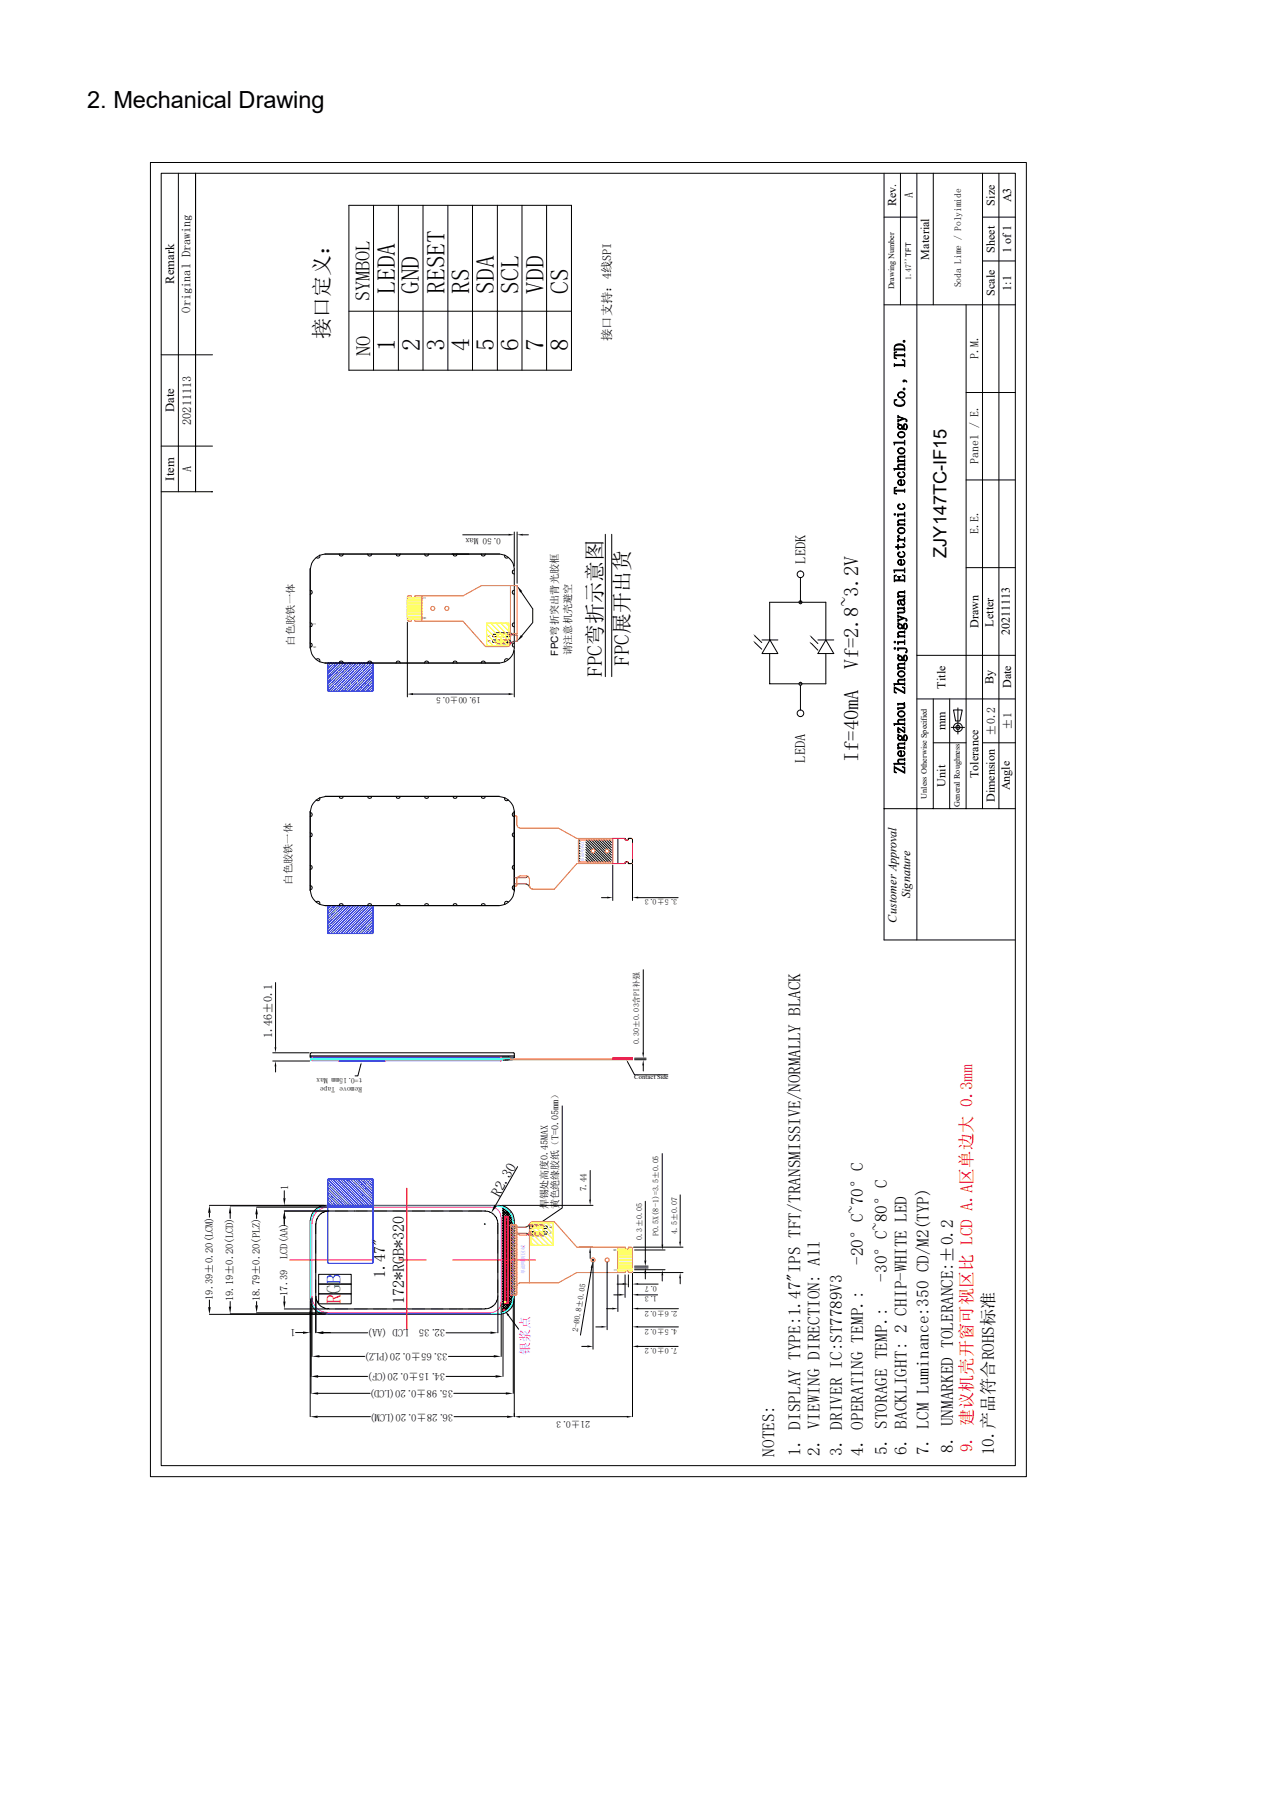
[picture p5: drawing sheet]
<svg xmlns="http://www.w3.org/2000/svg" width="210mm" height="297mm" viewBox="0 0 210 297" stroke-linecap="round" stroke-linejoin="round" font-family="sans-serif">
<defs><g id="words">
<g font-size="4.2">
<text x="65.3" y="48.5" transform="rotate(-90 65.3 48.5)">LEDA</text>
<text x="69.2" y="48.5" transform="rotate(-90 69.2 48.5)">GND</text>
<text x="73.4" y="48.5" transform="rotate(-90 73.4 48.5)">RESET</text>
<text x="77.5" y="48.5" transform="rotate(-90 77.5 48.5)">RS</text>
<text x="81.6" y="48.5" transform="rotate(-90 81.6 48.5)">SDA</text>
<text x="85.7" y="48.5" transform="rotate(-90 85.7 48.5)">SCL</text>
<text x="89.8" y="48.5" transform="rotate(-90 89.8 48.5)">VDD</text>
<text x="93.8" y="48.5" transform="rotate(-90 93.8 48.5)">CS</text>
<text x="65.3" y="58" transform="rotate(-90 65.3 58)">1</text>
<text x="69.4" y="58" transform="rotate(-90 69.4 58)">2</text>
<text x="73.4" y="58" transform="rotate(-90 73.4 58)">3</text>
<text x="77.5" y="58" transform="rotate(-90 77.5 58)">4</text>
<text x="81.6" y="58" transform="rotate(-90 81.6 58)">5</text>
<text x="85.7" y="58" transform="rotate(-90 85.7 58)">6</text>
<text x="89.8" y="58" transform="rotate(-90 89.8 58)">7</text>
<text x="93.8" y="58" transform="rotate(-90 93.8 58)">8</text>
</g>
<text font-size="3.9" x="14.4" y="17.9">2. Mechanical Drawing</text>
<g font-size="3.5">
<text x="54.3" y="56" transform="rotate(-90 54.3 56)">接口定义：</text>
<text x="99.4" y="111.7" transform="rotate(-90 99.4 111.7)">FPC弯折示意图</text>
<text x="103.9" y="109.9" transform="rotate(-90 103.9 109.9)">FPC展开出货</text>
</g>
<g font-size="3.4">
<text x="141.8" y="110.4" transform="rotate(-90 141.8 110.4)">Vf=2.8~3.2V</text>
<text x="141.8" y="125.7" transform="rotate(-90 141.8 125.7)">If=40mA</text>
</g>
<g font-size="3.3">
<text x="61" y="49.8" transform="rotate(-90 61 49.8)">SYMBOL</text>
<text x="61.2" y="58.8" transform="rotate(-90 61.2 58.8)">NO</text>
</g>
<text font-size="3.3" fill="#f00" x="56.2" y="215.3" transform="rotate(-90 56.2 215.3)">RG</text>
<text font-size="3.3" fill="#00f" x="56.2" y="212" transform="rotate(-90 56.2 212)">B</text>
<text font-size="3" x="156.2" y="92.1" transform="rotate(-90 156.2 92.1)">ZJY147TC-IF15</text>
<g font-size="2.8">
<text x="142.5" y="208.8" transform="rotate(-90 142.5 208.8)">-20°C~70°C</text>
<text x="146.5" y="211.6" transform="rotate(-90 146.5 211.6)">-30°C~80°C</text>
<text x="157.4" y="239.8" transform="rotate(-90 157.4 239.8)">8. UNMARKED TOLERANCE:±0.2</text>
<text x="127.9" y="240.5" transform="rotate(-90 127.9 240.5)">NOTES:</text>
<text x="132.2" y="240.4" transform="rotate(-90 132.2 240.4)">1. DISPLAY TYPE:1.47&quot;IPS TFT/TRANSMISSIVE/NORMALLY BLACK</text>
<text x="135.4" y="240.3" transform="rotate(-90 135.4 240.3)">2. VIEWING DIRECTION: All</text>
<text x="139.1" y="240.4" transform="rotate(-90 139.1 240.4)">3. DRIVER IC:ST7789V3</text>
<text x="142.5" y="240.4" transform="rotate(-90 142.5 240.4)">4. OPERATING TEMP.:</text>
<text x="146.5" y="240.2" transform="rotate(-90 146.5 240.2)">5. STORAGE TEMP.:</text>
<text x="149.7" y="240.2" transform="rotate(-90 149.7 240.2)">6. BACKLIGHT: 2 CHIP-WHITE LED</text>
<text x="153.3" y="240.2" transform="rotate(-90 153.3 240.2)">7. LCM Luminance:350 CD/M2(TYP)</text>
<text x="164.1" y="240.3" transform="rotate(-90 164.1 240.3)">10.产品符合ROHS标准</text>
</g>
<text font-size="2.8" fill="#f00" x="160.6" y="239.8" transform="rotate(-90 160.6 239.8)">9. 建议机壳开窗可视区比 LCD A.A区单边大 0.3mm</text>
<g font-size="2.7">
<text x="63.6" y="211" transform="rotate(-90 63.6 211)">1.47&quot;</text>
<text x="66.7" y="215.3" transform="rotate(-90 66.7 215.3)">172*RGB*320</text>
</g>
<text font-size="2.6" x="149.4" y="127.8" transform="rotate(-90 149.4 127.8)">Zhengzhou Zhongjingyuan Electronic Technology Co., LTD.</text>
<g font-size="2.4">
<text x="133" y="93" transform="rotate(-90 133 93)">LEDK</text>
<text x="133" y="125.9" transform="rotate(-90 133 125.9)">LEDA</text>
<text x="82.4" y="197.7" transform="rotate(-60 82.4 197.7)">R2.30</text>
</g>
<g font-size="2.1">
<text x="28.7" y="46.9" transform="rotate(-90 28.7 46.9)">Remark</text>
<text x="28.7" y="68.1" transform="rotate(-90 28.7 68.1)">Date</text>
<text x="28.7" y="79.4" transform="rotate(-90 28.7 79.4)">Item</text>
</g>
<text font-size="2.1" fill="#f0f" x="87.4" y="223.7" transform="rotate(-90 87.4 223.7)">银浆点</text>
<g font-size="2">
<text x="147.9" y="34.1" transform="rotate(-90 147.9 34.1)">Rev.</text>
<text x="164.2" y="34" transform="rotate(-90 164.2 34)">Size</text>
<text x="166.9" y="33.4" transform="rotate(-90 166.9 33.4)">A3</text>
<text x="164.2" y="41.8" transform="rotate(-90 164.2 41.8)">Sheet</text>
<text x="166.9" y="41.8" transform="rotate(-90 166.9 41.8)">1 of 1</text>
<text x="153.4" y="42.9" transform="rotate(-90 153.4 42.9)">Material</text>
<text x="166.9" y="48" transform="rotate(-90 166.9 48)">1:1</text>
<text x="31.4" y="51.6" transform="rotate(-90 31.4 51.6)">Original Drawing</text>
<text x="164.2" y="48.9" transform="rotate(-90 164.2 48.9)">Scale</text>
<text x="100.9" y="56.3" transform="rotate(-90 100.9 56.3)">接口支持：4线SPI</text>
<text x="31.6" y="70.1" transform="rotate(-90 31.6 70.1)">20211113</text>
<text x="31.6" y="77.9" transform="rotate(-90 31.6 77.9)">A</text>
<text x="161.5" y="103.7" transform="rotate(-90 161.5 103.7)">Drawn</text>
<text x="164" y="103.5" transform="rotate(-90 164 103.5)">Letter</text>
<text x="166.7" y="104.9" transform="rotate(-90 166.7 104.9)">20211113</text>
<text x="156.1" y="113.7" transform="rotate(-90 156.1 113.7)">Title</text>
<text x="164" y="113" transform="rotate(-90 164 113)">By</text>
<text x="166.9" y="113.7" transform="rotate(-90 166.9 113.7)">Date</text>
<text x="156.1" y="120.6" transform="rotate(-90 156.1 120.6)">mm</text>
<text x="156.1" y="129.9" transform="rotate(-90 156.1 129.9)">Unit</text>
<text x="161.5" y="128.5" transform="rotate(-90 161.5 128.5)">Tolerance</text>
<text x="166.7" y="130.5" transform="rotate(-90 166.7 130.5)">Angle</text>
<text x="164.2" y="132.4" transform="rotate(-90 164.2 132.4)">Dimension</text>
<text x="150.3" y="148.2" transform="rotate(-90 150.3 148.2)">Signature</text>
<text x="148" y="152.3" transform="rotate(-90 148 152.3)">Customer Approval</text>
<text x="44.9" y="171.4" transform="rotate(-90 44.9 171.4)">1.46±0.1</text>
</g>
<g font-size="1.9">
<text x="150.7" y="32.7" transform="rotate(-90 150.7 32.7)">A</text>
<text x="161.5" y="59.2" transform="rotate(-90 161.5 59.2)">P.M.</text>
<text x="161.5" y="76.6" transform="rotate(-90 161.5 76.6)">Panel / E.</text>
<text x="161.5" y="88.1" transform="rotate(-90 161.5 88.1)">E.E.</text>
<text x="164.3" y="121.5" transform="rotate(-90 164.3 121.5)">±0.2</text>
<text x="167" y="120.5" transform="rotate(-90 167 120.5)">±1</text>
</g>
<g font-size="1.7">
<text x="48.6" y="106.6" transform="rotate(-90 48.6 106.6)">白色胶铁一体</text>
<text x="92.1" y="108.2" transform="rotate(-90 92.1 108.2)">FPC弯折突出背光胶框</text>
<text x="94.3" y="108.1" transform="rotate(-90 94.3 108.1)">请注意机壳避空</text>
<text x="48.2" y="146.1" transform="rotate(-90 48.2 146.1)">白色胶铁一体</text>
<text x="47.6" y="196.5" transform="rotate(-90 47.6 196.5)">1</text>
<text x="90.5" y="199.7" transform="rotate(-90 90.5 199.7)">焊锡处高度0.45MAX</text>
<text x="92.2" y="199.7" transform="rotate(-90 92.2 199.7)">黄色绝缘胶纸（T=0.05mm）</text>
<text x="47.5" y="207.9" transform="rotate(-90 47.5 207.9)">LCD(AA)</text>
<text x="35.1" y="214.6" transform="rotate(-90 35.1 214.6)">19.39±0.20(LCM)</text>
<text x="38.5" y="214.8" transform="rotate(-90 38.5 214.8)">19.19±0.20(LCD)</text>
<text x="42.9" y="214.8" transform="rotate(-90 42.9 214.8)">18.79±0.20(PLZ)</text>
<text x="47.5" y="213.9" transform="rotate(-90 47.5 213.9)">17.39</text>
<text x="48.8" y="219.4" transform="rotate(-180 48.8 219.4)">1</text>
<text x="67.4" y="219.5" transform="rotate(-180 67.4 219.5)">LCD (AA)</text>
<text x="73.5" y="219.5" transform="rotate(-180 73.5 219.5)">32.35</text>
<text x="73.5" y="226.7" transform="rotate(-180 73.5 226.7)">34.15±0.20(CF)</text>
<text x="73.9" y="223.4" transform="rotate(-180 73.9 223.4)">33.65±0.20(PLZ)</text>
<text x="74.8" y="229.5" transform="rotate(-180 74.8 229.5)">35.98±0.20(LCD)</text>
<text x="74.8" y="233.4" transform="rotate(-180 74.8 233.4)">36.28±0.20(LCM)</text>
</g>
<g font-size="1.6">
<text x="158.7" y="47.4" transform="rotate(-90 158.7 47.4)">Soda Lime / Polyimide</text>
<text x="97.4" y="234.5" transform="rotate(-180 97.4 234.5)">21±0.3</text>
</g>
<g font-size="1.5">
<text x="82.7" y="88.8" transform="rotate(-180 82.7 88.8)">0.50 Max</text>
<text x="79.4" y="115.1" transform="rotate(-180 79.4 115.1)">19.00±0.5</text>
<text x="96.8" y="196.7" transform="rotate(-90 96.8 196.7)">7.44</text>
</g>
<g font-size="1.4">
<text x="147.6" y="47.8" transform="rotate(-90 147.6 47.8)">Drawing Number</text>
<text x="153" y="131.9" transform="rotate(-90 153 131.9)">Unless Otherwise Specified</text>
<text x="158.4" y="133.3" transform="rotate(-90 158.4 133.3)">General Roughness</text>
</g>
<g font-size="1.3">
<text x="150.4" y="46.3" transform="rotate(-90 150.4 46.3)">1.47''TFT</text>
<text x="111.8" y="148.5" transform="rotate(-180 111.8 148.5)">3.5±0.3</text>
<text x="105.5" y="172.4" transform="rotate(-90 105.5 172.4)">0.30±0.03含PI补强</text>
<text x="59.8" y="179.4" transform="rotate(-180 59.8 179.4)">Remove Tape</text>
<text x="59.8" y="178" transform="rotate(-180 59.8 178)">t=0.15mm Max</text>
<text x="111.8" y="203.7" transform="rotate(-90 111.8 203.7)">4.5±0.07</text>
<text x="106" y="204.7" transform="rotate(-90 106 204.7)">0.3±0.05</text>
<text x="108.7" y="204.1" transform="rotate(-90 108.7 204.1)">P0.5X(8-1)=3.5±0.05</text>
<text x="108.4" y="212.2" transform="rotate(-180 108.4 212.2)">0.7</text>
<text x="108.4" y="214" transform="rotate(-180 108.4 214)">1.3</text>
<text x="95.4" y="220" transform="rotate(-80 95.4 220)">2-Ø0.8±0.05</text>
<text x="111.8" y="219.4" transform="rotate(-180 111.8 219.4)">4.5±0.2</text>
<text x="111.8" y="216.4" transform="rotate(-180 111.8 216.4)">2.6±0.2</text>
<text x="111.8" y="222.6" transform="rotate(-180 111.8 222.6)">7.0±0.2</text>
</g>
<text font-size="1.1" x="104.7" y="178.2">Contact Side</text>
<text font-size=".8" fill="#f0f" x="86.6" y="210.4" transform="rotate(-90 86.6 210.4)">单面弯折区域</text>
<g font-size=".7">
<text x="70.3" y="99" transform="rotate(-90 70.3 99)">1</text>
<text x="52.1" y="103.2" transform="rotate(-90 52.1 103.2)">1</text>
<text x="52.2" y="107" transform="rotate(-90 52.2 107)">6</text>
<text x="70.3" y="102.2" transform="rotate(-90 70.3 102.2)">8</text>
<text x="101.8" y="206.6" transform="rotate(-90 101.8 206.6)">8</text>
<text x="101.8" y="209.8" transform="rotate(-90 101.8 209.8)">1</text>
</g>
<text font-size=".7" fill="#f0f" x="96.5" y="142.3" transform="rotate(-90 96.5 142.3)">单面弯折区</text>
<g font-size=".6">
<text x="80.6" y="104.8" transform="rotate(90 80.6 104.8)">A</text>
<text x="80.6" y="105.7" transform="rotate(90 80.6 105.7)">K</text>
<text x="91.1" y="203.7" transform="rotate(-90 91.1 203.7)">A</text>
<text x="91.1" y="202.8" transform="rotate(-90 91.1 202.8)">K</text>
</g>
<text font-size=".3" fill="#f00" x="83.8" y="209.7" transform="rotate(-90 83.8 209.7)">STV7789V3/GC9307N</text>
</g></defs>
<g fill="none" stroke="#000" stroke-width=".17">
<path d="M24.8 26.8h144.6v217h-144.6zM26.6 28.6h141v213.4h-141zM29.4 28.6v52.6M32.3 28.6v52.6M146 28.6v126.6h21.6M146 35.8h5.4M148.7 28.6v21.7M151.4 28.6v126.6M154.1 28.6v21.7M162.2 35.8h5.4M162.2 28.6v104.9M164.9 28.6v104.9"/>
<path d="M26.6 58.6h8.5M146 50.3h21.6M159.5 50.3v83.2M162.2 43.1h5.4M26.6 73.6h8.5M159.5 64.8h8.1M159.5 79.2h8.1M26.6 81.2h8.5M159.5 93.7h8.1M124.7 106.1l1.1 1.1M124.7 105l1.1 1.1M125.8 105.7h2.6"/>
<path d="M127.1 105.7v-6.3h9.2v6.3M127.1 107.9v5h9.2v-5M127.1 105.7l1.3 2.2h-2.6zM132.2 113.1v4.1M134 105.2l1 1M134 106.2l1 1.1M135 105.7h2.7M136.3 105.7l1.4 2.2h-2.7zM151.4 108.2h16.2M151.4 115.4h16.2M154.1 115.4v18.1M156.8 115.4v18.1"/>
<path d="M157.4 117.2h1.5l-.4 1.8h-.7zM158.1 116.9v4.3M146 133.5h21.6M154.1 122.6h5.4M157 120.1h2.2M162.2 122.6h5.4M45 173.8h6M45 175.2h6.1M45.5 162.2v10.7M45.5 176.1v.9M51.2 174v.5M51.2 174.3h33.7"/>
<path d="M51.3 174v-.2h33.5l.1 .8M59.6 175.7l-.5 1.9h-.5M83.9 174.5l1 .1zM83.9 174.5h-32.7h33.7M54.3 199.9h.1M54.4 199.9h.1M54.6 199.9h.1M54.8 199.9h.1M54.9 199.9h.1M55.1 199.9h.1M55.3 199.9h.1M55.4 199.9h.1"/>
<path d="M55.6 199.9h.1M55.7 199.9h.2M55.9 199.9h.1M56.1 199.9h.1M56.2 199.9h.2M56.4 199.9h.1M56.6 199.9h.1M56.8 199.9h.1M56.9 199.9h.2M57.1 199.9h.1M57.3 199.9h.1M57.4 199.9h.1"/>
<path d="M57.6 199.9h.1M57.8 199.9h.1M57.9 199.9h.1M58.1 199.9h.1M58.3 199.9h.1M58.4 199.9h.1M58.6 199.9h.1M58.7 199.9h.2M58.9 199.9h.1M59.1 199.9h.1M59.3 199.9h.1M59.4 199.9h.1"/>
<path d="M59.6 199.9h.1M59.8 199.9h.1M59.9 199.9h.2M60.1 199.9h.1M60.3 199.9h.1M60.4 199.9h.2M60.6 199.9h.1M60.8 199.9h.1M60.9 199.9h.1M61.1 199.9h.1M61.3 199.9h.1M61.5 199.9h.1"/>
<path d="M61.6 199.9h.1M61.8 199.9h.1M61.9 199.9h.1M62.1 199.9h.1M62.3 199.9h.1M62.4 199.9h.2M62.6 199.9h.1M62.8 199.9h.1M62.9 199.9h.2M63.1 199.9h.1M63.3 199.9h.1M63.4 199.9h.2"/>
<path d="M63.6 199.9h.1M63.8 199.9h.1M64 199.9h.1M64.1 199.9h.1M64.3 199.9h.1M64.5 199.9h.1M64.6 199.9h.1M64.8 199.9h.1M64.9 199.9h.2M65.1 199.9h.1M65.3 199.9h.1M65.4 199.9h.2"/>
<path d="M65.6 199.9h.1M65.8 199.9h.1M65.9 199.9h.2M66.1 199.9h.1M66.3 199.9h.1M66.4 199.9h.2M66.6 199.9h.1M66.8 199.9h.1M67 199.9h.1M67.1 199.9h.1M67.3 199.9h.1M67.5 199.9h.1"/>
<path d="M67.6 199.9h.1M67.8 199.9h.1M68 199.9h.1M68.1 199.9h.1M68.3 199.9h.1M68.4 199.9h.2M68.6 199.9h.1M68.8 199.9h.1M68.9 199.9h.2M69.1 199.9h.1M69.3 199.9h.1M69.5 199.9h.1"/>
<path d="M69.6 199.9h.2M69.8 199.9h.1M70 199.9h.1M70.1 199.9h.1M70.3 199.9h.1M70.5 199.9h.1M70.6 199.9h.1M70.8 199.9h.1M71 199.9h.1M71.1 199.9h.1M71.3 199.9h.1M71.4 199.9h.2"/>
<path d="M71.6 199.9h.1M71.8 199.9h.1M72 199.9h.1M72.1 199.9h.1M72.3 199.9h.1M72.5 199.9h.1M72.6 199.9h.2M72.8 199.9h.1M73 199.9h.1M73.1 199.9h.1M73.3 199.9h.1M73.5 199.9h.1"/>
<path d="M73.6 199.9h.1M73.8 199.9h.1M74 199.9h.1M74.2 199.9h.1M74.3 199.9h.1M74.5 199.9h.1M74.6 199.9h.1M74.8 199.9h.1M75 199.9h.1M75.1 199.9h.2M75.3 199.9h.1M75.5 199.9h.1"/>
<path d="M75.6 199.9h.2M75.8 199.9h.1M76 199.9h.1M76.1 199.9h.2M76.3 199.9h.1M76.5 199.9h.1M76.7 199.9h.1M76.8 199.9h.1M77 199.9h.1M77.2 199.9h.1M77.3 199.9h.1M77.5 199.9h.1"/>
<path d="M77.6 199.9h.2M77.8 199.9h.1M78 199.9h.1M78.1 199.9h.2M78.3 199.9h.1M78.5 199.9h.1M78.6 199.9h.2M78.8 199.9h.1M79 199.9h.1M79.1 199.9h.2M79.3 199.9h.1M79.5 199.9h.1"/>
<path d="M79.7 199.9h.1M79.8 199.9h.1M80 199.9h.1M82.5 199h-28.8a2.63 2.63 0 0 0-2.4 2.4M82.5 199a2.63 2.63 0 0 1 2.4 2.4M83 199.4l1.6 1.6M83 199.3v17.4M83.1 199.3l-.1 .2M83.4 199.5l-.4 .3 1.7 1.7M83.6 199.6l.6 .6M83.7 199.6l-.7 .7 1.7 1.7M83.9 199.8l-.9 .9 1.7 1.7"/>
<path d="M51.2 201.5v13.1M51.3 214.6a2.63 2.63 0 0 0 2.4 2.4h28.8M52.1 202.1h.1M52.1 202.2v.1M52.1 202.3v.2M52.1 202.5v.1M52.1 202.7v.1M52.1 202.8v.2M52.1 203v.1M52.1 203.2v.1M52.1 203.4v.1M52.1 203.5v.2"/>
<path d="M52.1 203.7v.1M52.1 203.9v.1M52.1 204v.1M52.1 204.2v.1M52.1 204.4v.1M52.1 204.5v.1M52.1 204.7v.1M52.1 204.8v.2M52.1 205v.1M52.1 205.2v.1M52.1 205.3v.2M52.1 205.5v.1"/>
<path d="M52.1 205.7v.1M52.1 205.9v.1M52.1 206v.2M52.1 206.2v.1M52.1 206.4v.1M52.1 206.5v.2M52.1 206.7v.1M52.1 206.9v.1M52.1 207v.1M52.1 207.2v.1M52.1 207.4v.1M52.1 207.5v.1"/>
<path d="M52.1 207.7v.1M52.1 207.9v.1M52.1 208v.1M52.1 208.2v.1M52.1 208.4v.1M52.1 208.5v.1M52.1 208.7v.1M52.1 208.9v.1M52.1 209v.2M52.1 209.2v.1M52.1 209.4v.1M52.1 209.5v.2"/>
<path d="M52.1 209.7v.1M52.1 209.9v.1M52.1 210v.1M52.1 210.2v.1M52.1 210.4v.1M52.1 210.6h.1M52.1 210.7v.1M52.1 210.9v.1M52.1 211.1h.1M52.1 211.2v.1M52.1 211.4v.1M52.1 211.5v.2"/>
<path d="M52.1 211.7v.1M52.1 211.9v.1M52.1 212v.2M52.1 212.2v.1M52.1 212.4v.1M52.1 212.5v.2M52.1 212.7v.1M52.1 212.9v.1M52.1 213.1v.1M52.1 213.2v.1M52.1 213.4v.1M52.1 213.6h.1"/>
<path d="M52.1 213.7v.1M52.1 213.9h.1M54 216.9h28.1M54.3 216.1h.1M54.4 216.1h.1M54.6 216.1h.1M54.8 216.1h.1M54.9 216.1h.1M55.1 216.1h.1M55.3 216.1h.1M55.4 216.1h.1M55.6 216.1h.1"/>
<path d="M55.7 216.1h.2M55.9 216.1h.1M56.1 216.1h.1M56.2 216.1h.2M56.4 216.1h.1M56.6 216.1h.1M56.8 216.1h.1M56.9 216.1h.2M57.1 216.1h.1M57.3 216.1h.1M57.4 216.1h.1M57.6 216.1h.1"/>
<path d="M57.8 216.1h.1M57.9 216.1h.1M58.1 216.1h.1M58.3 216.1h.1M58.4 216.1h.1M58.6 216.1h.1M58.7 216.1h.2M58.9 216.1h.1M59.1 216.1h.1M59.3 216.1h.1M59.4 216.1h.1M59.6 216.1h.1"/>
<path d="M59.8 216.1h.1M59.9 216.1h.2M60.1 216.1h.1M60.3 216.1h.1M60.4 216.1h.2M60.6 216.1h.1M60.8 216.1h.1M60.9 216.1h.1M61.1 216.1h.1M61.3 216.1h.1M61.5 216.1h.1M61.6 216.1h.1"/>
<path d="M61.8 216.1h.1M61.9 216.1h.1M62.1 216.1h.1M62.3 216.1h.1M62.4 216.1h.2M62.6 216.1h.1M62.8 216.1h.1M62.9 216.1h.2M63.1 216.1h.1M63.3 216.1h.1M63.4 216.1h.2M63.6 216.1h.1"/>
<path d="M63.8 216.1h.1M64 216.1h.1M64.1 216.1h.1M64.3 216.1h.1M64.5 216.1h.1M64.6 216.1h.1M64.8 216.1h.1M64.9 216.1h.2M65.1 216.1h.1M65.3 216.1h.1M65.4 216.1h.2M65.6 216.1h.1"/>
<path d="M65.8 216.1h.1M65.9 216.1h.2M66.1 216.1h.1M66.3 216.1h.1M66.4 216.1h.2M66.6 216.1h.1M66.8 216.1h.1M67 216.1h.1M67.1 216.1h.1M67.3 216.1h.1M67.5 216.1h.1M67.6 216.1h.1"/>
<path d="M67.8 216.1h.1M68 216.1h.1M68.1 216.1h.1M68.3 216.1h.1M68.4 216.1h.2M68.6 216.1h.1M68.8 216.1h.1M68.9 216.1h.2M69.1 216.1h.1M69.3 216.1h.1M69.5 216.1h.1M69.6 216.1h.2"/>
<path d="M69.8 216.1h.1M70 216.1h.1M70.1 216.1h.1M70.3 216.1h.1M70.5 216.1h.1M70.6 216.1h.1M70.8 216.1h.1M71 216.1h.1M71.1 216.1h.1M71.3 216.1h.1M71.4 216.1h.2M71.6 216.1h.1"/>
<path d="M71.8 216.1h.1M72 216.1h.1M72.1 216.1h.1M72.3 216.1h.1M72.5 216.1h.1M72.6 216.1h.2M72.8 216.1h.1M73 216.1h.1M73.1 216.1h.1M73.3 216.1h.1M73.5 216.1h.1M73.6 216.1h.1"/>
<path d="M73.8 216.1h.1M74 216.1h.1M74.2 216.1h.1M74.3 216.1h.1M74.5 216.1h.1M74.6 216.1h.1M74.8 216.1h.1M75 216.1h.1M75.1 216.1h.2M75.3 216.1h.1M75.5 216.1h.1M75.6 216.1h.2"/>
<path d="M75.8 216.1h.1M76 216.1h.1M76.1 216.1h.2M76.3 216.1h.1M76.5 216.1h.1M76.7 216.1h.1M76.8 216.1h.1M77 216.1h.1M77.2 216.1h.1M77.3 216.1h.1M77.5 216.1h.1M77.6 216.1h.2"/>
<path d="M77.8 216.1h.1M78 216.1h.1M78.1 216.1h.2M78.3 216.1h.1M78.5 216.1h.1M78.6 216.1h.2M78.8 216.1h.1M79 216.1h.1M79.1 216.1h.2M79.3 216.1h.1M79.5 216.1h.1M79.7 216.1h.1"/>
<path d="M79.8 216.1h.1M80 216.1h.1M82.2 202.1h.1M82.2 202.2v.1M82.2 202.3v.2M82.2 202.5v.1M82.2 202.7v.1M82.2 202.8v.2M82.2 203v.1M82.2 203.2v.1M82.2 203.4v.1M82.2 203.5v.2"/>
<path d="M82.2 203.7v.1M82.2 203.9v.1M82.2 204v.1M82.2 204.2v.1M82.2 204.4v.1M82.2 204.5v.1M82.2 204.7v.1M82.2 204.8v.2M82.2 205v.1M82.2 205.2v.1M82.2 205.3v.2M82.2 205.5v.1"/>
<path d="M82.2 205.7v.1M82.2 205.9v.1M82.2 206v.2M82.2 206.2v.1M82.2 206.4v.1M82.2 206.5v.2M82.2 206.7v.1M82.2 206.9v.1M82.2 207v.1M82.2 207.2v.1M82.2 207.4v.1M82.2 207.5v.1"/>
<path d="M82.2 207.7v.1M82.2 207.9v.1M82.2 208v.1M82.2 208.2v.1M82.2 208.4v.1M82.2 208.5v.1M82.2 208.7v.1M82.2 208.9v.1M82.2 209v.2M82.2 209.2v.1M82.2 209.4v.1M82.2 209.5v.2"/>
<path d="M82.2 209.7v.1M82.2 209.9v.1M82.2 210v.1M82.2 210.2v.1M82.2 210.4v.1M82.2 210.6h.1M82.2 210.7v.1M82.2 210.9v.1M82.2 211.1h.1M82.2 211.2v.1M82.2 211.4v.1M82.2 211.5v.2"/>
<path d="M82.2 211.7v.1M82.2 211.9v.1M82.2 212v.2M82.2 212.2v.1M82.2 212.4v.1M82.2 212.5v.2M82.2 212.7v.1M82.2 212.9v.1M82.2 213.1v.1M82.2 213.2v.1M82.2 213.4v.1M82.2 213.6h.1"/>
<path d="M82.2 213.7v.1M82.2 213.9h.1M83 215.7l.7 .7M83 215.3l.9 .9M83 214.8l1.1 1.1M83 213.2l1.7 1.6M83 212.8l1.7 1.6-1.7 1.7M83 212.3l1.7 1.8M83 210.7l1.7 1.7M83 210.3l1.7 1.7M83 209.8l1.7 1.7M83 209.4l1.7 1.7"/>
<path d="M83 207.8l1.7 1.7M83 207.3l1.7 1.7M83 206.9l1.7 1.7M83 204.8l1.7 1.7M83 204.4l1.7 1.7M83 204l1.7 1.7M83 202.3l1.7 1.7M83 201.9l1.7 1.7M83 201.5l1.7 1.7-1.7 1.7M83 201.1l1.7 1.7M84.1 200.1l-1.1 1M84.3 200.3l-1.3 1.2"/>
<path d="M84.4 215.6l-.9 .9-.5-.4M84.4 200.5l-1.4 1.5M84.6 200.8l-1.6 1.6M84.7 214.9l-1.7 1.6 .2 .2M84.7 201.2l-1.7 1.6 1.7 1.7M84.7 201.5l-1.7 1.7 1.7 1.7M84.7 212.8l-1.7 1.6 1.3 1.3M84.7 212.3l-1.7 1.7 1.4 1.4M84.7 211.9l-1.7 1.7 1.6 1.6M84.7 210.3l-1.7 1.7 1.7 1.6M84.7 209.8l-1.7 1.7 1.7 1.7M84.7 209.4l-1.7 1.7 1.7 1.7"/>
<path d="M84.7 207.3l-1.7 1.7 1.7 1.7M84.7 206.9l-1.7 1.7 1.7 1.7M84.7 206.5l-1.7 1.7 1.7 1.7M84.7 204.8l-1.7 1.7 1.7 1.7M84.7 204.4l-1.7 1.7 1.7 1.7M84.7 204l-1.7 1.7 1.7 1.7M84.7 203.6l-1.7 1.7 1.7 1.7M84.7 201.9l-1.7 1.7 1.7 1.7M84.7 214l-1.7 1.7M84.7 213.6l-1.7 1.7M84.7 213.2l-1.7 1.7M84.7 211.5l-1.7 1.7"/>
<path d="M84.7 211.1l-1.7 1.7M84.7 210.7l-1.7 1.7M84.7 209l-1.7 1.7M84.7 208.6l-1.7 1.7M84.7 208.2l-1.7 1.7M84.7 207.8l-1.7 1.7M84.7 206.1l-1.7 1.7M84.7 205.7l-1.7 1.7M84.7 205.3l-1.7 1.7M84.7 202.8l-1.7 1.7M84.7 202.3l-1.7 1.7M84.9 201.5v13.1a2.63 2.63 0 0 1-2.4 2.4"/>
<circle cx="132.1" cy="94.8" r=".55"/>
<circle cx="132.2" cy="99.4" r=".25"/>
<circle cx="132.1" cy="117.8" r=".55"/>
<circle cx="132.2" cy="112.9" r=".25"/>
<circle cx="158.1" cy="120.1" r=".34"/>
<circle cx="158.1" cy="120.1" r=".73"/>
</g>
<path d="M124.3 105.8l.4 .2-.1 .2zM124.4 104.7l.3 .3-.1 .1zM133.6 105.9l.4 .3-.1 .1zM133.6 104.8l.4 .3-.1 .1zM45.5 175.2l.1 .9h-.3zM45.3 172.9h.3l-.1 .9zM59.7 175.4l-.1 .3h-.1z" fill="#000"/>
<path d="M56 175.2h7.5z" fill="none" stroke="#00f" stroke-width=".17"/>
<path d="M51.3 174.7h33.4v.1h-33.4zM83 174.8v.2h-31.7M54 199.1h28.1M51.3 201.7v12.6M54 216.9h28.1M84.7 201.7v12.6" fill="none" stroke="#0ff" stroke-width=".17"/>
<path d="M51.5 175v.2h31.2v-.2M51.5 174.7v-.2h31.2v.2" fill="none" stroke="#f0f" stroke-width=".17"/>
<g fill="none" stroke="#ff0" stroke-width=".17">
<path d="M83 216h.5v.4l-.5 .2zM83.1 216.3l.1 .2-.2-.1M83.1 216.4v.1M83.1 216.2l-.1-.2 .1 .4M83.2 216l.3 .2-.1 .2M83.2 216l-.2 .1M83.2 216l.1 .1M83.2 216.4l.1 .1M83.3 216.5l-.1-.1-.1 .2-.1-.1 .1-.1 .1 .1M83.3 216.4l-.3 .2M83.3 216.1h.2M83.4 216.2l.1 .2-.1-.1 .1-.2a.27 .27 0 0 0-.3-.1 .27 .27 0 0 0-.2 .3"/>
<path d="M83.4 216.4l-.2 .1M83.4 216.4l.1-.1-.1-.2 .1-.1-.1 .1 .1 .1-.2 .3M83.4 216l.1 .1-.1 .1"/>
</g>
<path d="M83.4 200.9h.5v14.2v-14.2z" fill="none" stroke="#000" stroke-width=".25"/>
<path d="M83.4 215h.1M83.5 215h.1" fill="none" stroke="#00f" stroke-width=".25"/>
<path d="M83.4 214.9v.1z" fill="#0f0"/>
<path d="M83.4 201h.1" fill="none" stroke="#00f" stroke-width=".25"/>
<path d="M83.4 201v.1z" fill="#0f0"/>
<path d="M83.4 200.9h.5v14.2h-.5v-14.2h.5v14.2h-.5v-14.2h.5v14.2h-.5z" fill="none" stroke="#f00" stroke-width=".25"/>
<path d="M83.4 215h.1M83.5 215h.1" fill="none" stroke="#ff0" stroke-width=".25"/>
<g fill="none" stroke="#00f" stroke-width=".25">
<path d="M84.3 212.9h.3zM84.3 212.8h.3zM84.3 212.6l.3 .1zM84.3 212.5l.3 .1zM84.3 212.4l.3 .1zM84.3 212.2l.3 .1zM84.3 212.1l.3 .1zM84.3 212l.3 .1zM84.3 211.9l.3 .1zM84.3 211.8h.3zM84.3 211.7h.3zM84.3 211.5l.3 .1z"/>
<path d="M84.3 211.4l.3 .1zM84.3 211.3l.3 .1zM84.3 211.2h.3zM84.3 211.1h.3zM84.3 210.9l.3 .1zM84.3 210.8l.3 .1zM84.3 210.7l.3 .1zM84.3 210.6h.3zM84.3 210.5h.3zM84.3 210.3l.3 .1zM84.3 210.2l.3 .1zM84.3 210.1h.3z"/>
<path d="M84.3 210h.3zM84.3 209.8l.3 .1zM84.3 209.7l.3 .1zM84.3 209.6l.3 .1zM84.3 209.5h.3zM84.3 209.4h.3zM84.3 209.2l.3 .1zM84.3 209.1l.3 .1zM84.3 209l.3 .1zM84.3 208.9h.3zM84.3 208.8h.3zM84.3 208.6l.3 .1z"/>
<path d="M84.3 208.5l.3 .1zM84.3 208.4l.3 .1zM84.3 208.3l.3 .1zM84.3 208.1l.3 .1zM84.3 208l.3 .1zM84.3 207.9l.3 .1zM84.3 207.8h.3zM84.3 207.7h.3zM84.3 207.5l.3 .1zM84.3 207.4l.3 .1zM84.3 207.3l.3 .1zM84.3 207.2l.3 .1z"/>
<path d="M84.3 207.1h.3zM84.3 207h.3zM84.3 206.8l.3 .1zM84.3 206.7l.3 .1zM84.3 206.6l.3 .1zM84.3 206.4l.3 .1zM84.3 206.4h.3zM84.3 206.2l.3 .1zM84.3 206.1l.3 .1zM84.3 206l.3 .1zM84.3 205.9h.3zM84.3 205.7l.3 .1z"/>
<path d="M84.3 205.6l.3 .1zM84.3 205.5l.3 .1zM84.3 205.4h.3zM84.3 205.3h.3zM84.3 205.1l.3 .1zM84.3 205l.3 .1zM84.3 204.9l.3 .1zM84.3 204.8h.3zM84.3 204.7h.3zM84.3 204.5l.3 .1zM84.3 204.4l.3 .1zM84.3 204.3l.3 .1z"/>
<path d="M84.3 204.2h.3zM84.3 204l.3 .1zM84.3 204h.3zM84.3 203.8l.3 .1zM84.3 203.7h.3zM84.3 203.6l.3 .1zM84.3 203.4l.3 .1zM84.3 203.3l.3 .1zM84.3 203.2l.3 .1zM84.3 203.1h.3zM84.3 203h.3zM84.3 213l.3 .1z"/>
<path d="M84.3 213.1l.3 .1z"/>
</g>
<g fill="#0f0">
<path d="M84.3 213.6h.1z"/>
<path d="M84.3 213.6h.1h-.1z"/>
<path d="M84.5 213.2v.5h-.1z"/>
<path d="M84.4 213.2h.1l-.1 .5z"/>
<path d="M84.5 213.6h.1z"/>
<path d="M84.5 213.6h.1h-.1z"/>
</g>
<path d="M84.3 202.8l.3 .1zM84.4 213.2l.2 .4-.1 .1-.2-.1z" fill="none" stroke="#00f" stroke-width=".25"/>
<g fill="#0f0">
<path d="M84.3 202.4l.1 .1z"/>
<path d="M84.4 202.3h.1v.5z"/>
<path d="M84.4 202.3l.1 .5h-.1z"/>
<path d="M84.5 202.4l.1 .1z"/>
</g>
<path d="M84.3 202.4l.1-.1 .2 .1-.1 .4z" fill="none" stroke="#00f" stroke-width=".25"/>
<g fill="none" stroke="#000" stroke-width=".25">
<path d="M84.2 203.2h.2M84.2 203.4h.1M84.2 203.5h.1M84.2 203.6h.1M84.2 204h.1M84.2 204.1h.1M84.2 204.2h.1M84.2 204.3h.1M84.2 204.5h.1M84.2 204.8h.1M84.2 204.9h.1M84.2 205.1h.1"/>
<path d="M84.2 205.2h.1M84.2 205.3h.1M84.2 205.6h.1M84.2 205.8h.1M84.2 205.9h.1M84.2 206h.1M84.2 206.5h.1M84.2 206.6h.1M84.2 206.7h.1M84.2 206.9h.1M84.2 207.2h.1M84.2 207.3h.1"/>
<path d="M84.2 207.5h.1M84.2 207.6h.1M84.2 207.7h.1M84.2 208.1h.1M84.2 208.2h.1M84.2 208.3h.1M84.2 208.4h.1M84.2 208.9h.1M84.2 209h.1M84.2 209.2h.1M84.2 209.3h.1M84.2 209.6h.1"/>
<path d="M84.2 209.7h.1M84.2 209.9h.1M84.2 210h.1M84.2 210.1h.1M84.2 210.5h.2M84.2 213.1h.1M84.2 213h.1M84.2 212.9h.1M84.2 212.4h.1M84.2 212.2h.1M84.2 212.5h.1M84.2 212.3h.1"/>
<path d="M84.2 211.7h.1M84.2 211.3h.1M84.2 211.6h.1M84.2 211.4h.1M84.2 210.6h.1M84.2 210.7h.1M84.2 211h.1M84.2 210.9h.1M84.2 203.1h.1M84.2 202.9h.1M84.2 204.7h.1M84.2 204.6h.1"/>
<path d="M84.2 205.4h.1M84.2 205.5h.1M84.2 206.2h.1M84.2 206.4h.1M84.2 207h.1M84.2 207.1h.1M84.2 207.8h.1M84.2 207.9h.1M84.2 208.6h.1M84.2 208.7h.1M84.2 208.8h.1M84.2 209.4h.1"/>
<path d="M84.2 209.5h.1M84.2 210.3h.1M84.2 211.1h.1M84.2 212h.1M84.2 211.2h.1M84.2 212.8h.1M84.3 204h.1M84.3 203.7h.1M84.3 203.9h.1M84.3 203h.1M84.3 204.8h.1M84.3 204.6h.1"/>
<path d="M84.3 204.7h.1M84.3 204.5h.1M84.3 205.3h.1M84.3 205.6h.1M84.3 205.4h.1M84.3 206.3h.1M84.3 206.2h.1M84.3 206.4h.1M84.3 207.1h.1M84.3 207h.1M84.3 207.2h.1M84.3 207.7h.1"/>
<path d="M84.3 207.8h.1M84.3 208h.1M84.3 208.1h.1M84.3 208.6h.1M84.3 208.8h.1M84.3 209.5h.1M84.3 209.4h.1M84.3 209.7h.1M84.3 210.1h.1M84.3 210.4h.1M84.3 210.3h.1M84.3 210.5h.1"/>
<path d="M84.3 211h.1M84.3 211.1h.1M84.3 211.8h.1M84.3 211.9h.1M84.3 212.1h.1M84.3 211.2h.1M84.3 212.7h.1M84.3 212.8h.1M84.3 212.9h.1M84.3 203.1h.1M84.3 203.2h.1M84.3 202.8h.1"/>
<path d="M84.4 203h.1M84.3 203.4h.1M84.3 203.5h.1M84.3 203.6h.1M84.3 203.8h.1M84.4 203.8h.1M84.4 204.7h.1M84.4 205.4h.1M84.3 205.5h.1M84.4 205.5h.1M84.3 206.1h.1M84.4 206.4h.1"/>
<path d="M84.3 206.6h.1M84.4 207.1h.1M84.4 207.8h.1M84.3 207.9h.1M84.4 207.9h.1M84.3 208.5h.1M84.4 208.5h.1M84.4 208.6h.1M84.4 208.8h.1M84.4 209.4h.1M84.4 209.5h.1M84.3 210.2h.1"/>
<path d="M84.4 210.3h.1M84.4 212.8h.1M84.3 212.2h.1M84.3 212.3h.1M84.4 212.6h.1M84.3 212.6h.1M84.3 212h.1M84.4 211.2h.1M84.4 211.1h.1M84.4 212h.1M84.3 208.6v.1M84.4 203.1h.1"/>
<path d="M84.4 202.8h.1M84.4 203.7h.1M84.4 204h.1M84.4 204.1h.1M84.4 204.2h.1M84.4 204.3h.1M84.4 204.5h.1M84.4 204.8h.1M84.4 204.9h.1M84.4 205.1h.1M84.4 205.2h.1M84.4 205.3h.1"/>
<path d="M84.4 205.6h.1M84.4 205.8h.1M84.4 205.9h.1M84.4 206h.1M84.4 206.1h.1M84.4 206.2h.1M84.4 206.5h.1M84.4 206.7h.1M84.4 206.9h.1M84.4 207h.1M84.4 207.2h.1M84.4 207.3h.1"/>
<path d="M84.4 207.5h.1M84.4 207.6h.1M84.4 207.7h.1M84.4 208.1h.1M84.4 208.2h.1M84.4 208.3h.1M84.4 208.4h.1M84.4 208.9h.1M84.4 209h.1M84.4 209.2h.1M84.4 209.3h.1M84.4 209.6h.1"/>
<path d="M84.4 209.7h.1M84.4 209.9h.1M84.4 210h.1M84.4 210.1h.1M84.4 210.2h.1M84.4 213.1h.1M84.4 213h.1M84.4 212.9h.1M84.4 212.5h.1M84.4 212.4h.1M84.4 211.7h.1M84.4 211.8h.1"/>
<path d="M84.4 211.9h.1M84.4 211.6h.1M84.4 211.4h.1M84.4 211.3h.1M84.4 210.6h.1M84.4 210.7h.1M84.4 211h.1M84.4 210.9h.1M84.4 210.5h.1"/>
</g>
<g fill="none" stroke="#000" stroke-width=".17">
<path d="M57.6 33.9h36.7v27.2h-36.7zM61.7 33.9v27.2M65.8 33.9v27.2M69.8 33.9v27.2M73.9 33.9v27.2M78 33.9v27.2M82.1 33.9v27.2M86.2 33.9v27.2M90.2 33.9v27.2M57.6 51.4h36.7M35.1 81.2h.1M51.2 97.4l.3 .1v.3v.2l-.3 .1"/>
<path d="M51.2 93.9v13.1M52.8 91.6a.35 .35 0 0 1-.1 .5 .35 .35 0 0 1-.5-.1M56 91.5l.1 .2 .2 .1 .3-.1 .1-.2M60.7 91.5l.1 .2 .2 .1 .3-.1 .1-.2M65.4 91.5l.1 .2 .2 .1 .3-.1 .1-.2M70.1 91.5l.1 .2 .2 .1 .3-.1 .1-.2M74.6 91.5h2.8M74.8 91.5l.1 .2 .2 .1 .3-.1 .1-.2M76.4 88.3h7.6M79.4 91.5l.1 .2 .3 .1 .2-.1 .1-.2M82.5 91.5h-28.8a2.63 2.63 0 0 0-2.4 2.4M82.5 91.5a2.63 2.63 0 0 1 2.4 2.4v13.1"/>
<path d="M83.3 91.6a.35 .35 0 0 0 .2 .5 .35 .35 0 0 0 .4-.1M84.9 97.4l-.2 .1-.1 .3 .1 .2 .2 .1M84.9 94.1l-.2 .1-.1 .2 .1 .3 .2 .1M84.9 87.8v5.7M85.4 87.8v8.5M86 97.7l2 2.8v2.3l-1.9 2.2M86.3 88.3h.9M99.9 88.2v23.5M101 88.2v23.5M132.2 95.4v4M51.2 102.8l.3 .1v.3v.2l-.3 .1M51.2 106.2h.3v.3v.3h-.3"/>
<path d="M51.3 107a2.63 2.63 0 0 0 2.4 2.5h28.8M52.2 108.9a.35 .35 0 0 1 .5-.1 .35 .35 0 0 1 .1 .5M56 109.5l.1-.3 .2-.1 .3 .1 .1 .3M60.7 109.5l.1-.3 .2-.1 .3 .1 .1 .3M65.4 109.5l.1-.3 .2-.1 .3 .1 .1 .3M67.3 102.7v12.4M68.2 114.6h15.8M70.1 109.5l.1-.3 .2-.1 .3 .1 .1 .3M74.8 109.5l.1-.3 .2-.1 .3 .1 .1 .3M79.4 109.5l.1-.3 .3-.1 .2 .1 .1 .3M81.4 105.7h2.8v.3h-2.8zM81.4 104.7h2.8v.4h-2.8z"/>
<path d="M82.9 106h.9M82.9 105.7h.9M83.1 104.7h.7M83.1 105.1h.7M83.9 108.9a.35 .35 0 0 0-.4-.1 .35 .35 0 0 0-.2 .5M84.9 107a2.63 2.63 0 0 1-2.4 2.5M84.9 102.8l-.2 .1-.1 .3 .1 .2 .2 .1M84.9 106.2h-.2l-.1 .3 .1 .3h.2M84.9 107.4v7.7M51.2 137.5l.3 .1v.2v.3l-.3 .1M51.2 134.1l.3 .1v.3v.2l-.3 .1M51.2 133.9v13.2"/>
<path d="M52.8 131.7a.35 .35 0 0 1-.1 .4 .35 .35 0 0 1-.5 0M53.7 131.5a2.63 2.63 0 0 0-2.4 2.4M53.7 131.5h28.8M56 131.5l.1 .2 .2 .1 .3-.1 .1-.2M60.7 131.5l.1 .2 .2 .1 .3-.1 .1-.2M65.4 131.5l.1 .2 .2 .1 .3-.1 .1-.2M70.1 131.5l.1 .2 .2 .1 .3-.1 .1-.2M74.8 131.5l.1 .2 .2 .1 .3-.1 .1-.2M79.4 131.5l.1 .2 .3 .1 .2-.1 .1-.2M82.5 131.5a2.63 2.63 0 0 1 2.4 2.4v13.2M83.3 131.7a.35 .35 0 0 0 .2 .4 .35 .35 0 0 0 .4 0M84.9 137.5l-.2 .1-.1 .2 .1 .3 .2 .1"/>
<path d="M84.9 134.1l-.2 .1-.1 .3 .1 .2 .2 .1M95.5 139.9l.2 .2M95.5 139.5l.2 .2M95.5 139.1l.2 .2M95.6 138.7l.1 .2M96.7 139.9l2.5 2.4M96.7 139.4l.9 .9M96.7 139l1.1 1.2M96.8 138.7l3.6 3.6M97.2 138.7l3.6 3.6M97.6 138.7l3.4 3.3M98.1 138.7l1.8 1.8"/>
<path d="M98.5 138.7l1.5 1.5M98.9 138.7l1.5 1.5M99.3 138.7l1.7 1.7M99.7 138.7l1.3 1.2M100.1 138.7l.9 .8M100.6 138.7l.4 .4M102 138.4v4.2M103.2 138.4v.1M103.4 138.7h.2M104.2 138.4h-.5v.1M104.4 138.6v3.8M51.2 142.9h.3v.3v.3h-.3"/>
<path d="M51.2 146.2l.3 .1v.2v.3l-.3 .1M51.3 147.1a2.63 2.63 0 0 0 2.4 2.4h28.8M52.2 148.9a.35 .35 0 0 1 .5-.1 .35 .35 0 0 1 .1 .5M56 149.5l.1-.2 .2-.1 .3 .1 .1 .2M60.7 149.5l.1-.2 .2-.1 .3 .1 .1 .2M65.4 149.5l.1-.2 .2-.1 .3 .1 .1 .2M70.1 149.5l.1-.2 .2-.1 .3 .1 .1 .2M74.8 149.5l.1-.2 .2-.1 .3 .1 .1 .2M79.4 149.5l.1-.2 .3-.1 .2 .1 .1 .2M83.9 148.9a.35 .35 0 0 0-.4-.1 .35 .35 0 0 0-.2 .5M84.9 147.1a2.63 2.63 0 0 1-2.4 2.4M84.9 142.9h-.2l-.1 .3 .1 .3h.2"/>
<path d="M84.9 146.2l-.2 .1-.1 .2 .1 .3 .2 .1M95.5 142l.2 .2M95.5 141.6l.2 .2M95.5 141.1l.2 .3M95.5 140.7l.2 .3M95.5 140.3l.2 .2M96.7 141.9l.4 .4M96.7 141.5l.8 .8M96.7 141.1l1.2 1.2M96.7 140.7l1.6 1.6M96.7 140.2l2 2.1M98.1 140.8l1.5 1.5"/>
<path d="M98.3 140.6l1.7 1.7M99.3 148.2h.9M100.2 140.9l.8 .7M100.5 140.7l.5 .5M100.6 140.4l.4 .3M101.2 142.8v5.9M103.2 142.4v.2M103.4 142.3h.2M103.7 142.4v.2h.5M104.4 142.7v6M105.4 148.2h6.6M84.7 175h-1.7"/>
<path d="M103.6 175.2l1.2 2.2h5.5M104.8 174.7h1.9M104.8 175h1.9M106.2 160.1v13.7M106.2 175.9v.9M34.6 199h18.9M38 199.1h15.8M42.4 199.3h11.6M46.9 199.9h7.4M46.9 196.6v1.2M53.8 200h-.1M53.9 200h.1"/>
<path d="M54.2 199.9l-.2 .1M80 199.9h.1M80.2 199.9l.1 .1M80.3 200h.2M80.5 200h.1M82.8 199h15.1M85.5 192.6l-3.7 6.4M92.8 182.6v16.8l-3.2 2.2M97.4 193.2v4.9M106.5 198.3v9.8M109.3 190.4v15.1M112.3 197.3v7.7"/>
<path d="M34.6 217h18.9M34.6 200.2v.7M34.6 214.6v1.2M38 216.9h15.8M38 200.3v.9M38 214.9v.8M42.4 216.7h11.6M42.4 200.5v.7M42.4 214.9v.6M46.9 216.1h7.2M46.9 201.2v1.1M46.9 214v.9"/>
<path d="M48.8 220h1.2M51.2 214.7v19.2M51.3 214.4v15.6M51.5 214.2v9.7M52.1 202v.1M52.1 213.9v.1M52.1 214.1v5.9M52.2 201.7v.1M52.2 201.8v.2M52.2 214.1v.1M52.2 214.2v.1M52.2 201.5v.1"/>
<path d="M52.2 214.4v.1M52.3 201.4v.1M52.3 214.5v.2M52.3 214.7l.1 .1M52.4 214.9v.1M52.4 201.2l-.1 .1M52.4 215l.1 .1M52.4 201.1v.1M52.5 215.2l.1 .1M52.5 200.9l-.1 .1M52.6 200.8l-.1 .1M52.6 213.6h5.4v1.7h-5.4z"/>
<path d="M52.6 212h5.4v1.6h-5.4zM52.6 210.4h5.4v1.6h-5.4zM52.6 215.3l.1 .1M52.7 200.6l-.1 .1M52.7 215.4l.1 .1M52.8 200.5l-.1 .1M52.9 215.5v.1M53 215.6l.1 .1M53.1 200.3l-.2 .2M53.1 215.7l.1 .1M53.2 200.2l-.1 .1M53.3 215.8h.1"/>
<path d="M53.4 200.1l-.1 .1M53.4 220h1.2M53.4 215.9h.1M53.5 200.1h-.1M53.6 216h.1M53.7 200l-.1 .1M53.7 216h.1M53.9 216.1h.1M54 216.1h.2M54.2 216.1h.1M80.1 216.1h-.1M80.2 216.1h.1"/>
<path d="M80.3 216.1h.2M80.5 216h.1M80.7 216h.1M80.7 200l.1 .1M80.8 200.1h.1M80.9 215.9h-.1M81 200.1l.1 .1M81.1 215.8h-.1M81.1 200.2l.1 .1M81.2 215.7l-.1 .1M81.3 200.3l.1 .1M81.4 215.6l-.1 .1"/>
<path d="M81.4 200.4l.1 .1M81.5 215.5l-.1 .1M81.5 200.5l.1 .1M81.6 215.4l-.1 .1M81.6 200.6l.1 .1M81.7 200.8l.1 .1M81.8 215.2l-.2 .2M81.9 200.9v.1M81.9 215v.1M81.9 201l.1 .2M82 214.9l-.1 .1M82 201.2v.1"/>
<path d="M82 214.7v.1M82.1 201.4v.1M82.1 214.5v.2M82.1 201.5l.1 .1M82.2 214.4l-.1 .1M82.2 201.7v.1M82.2 214.2v.1M82.2 214.2v-.1v5.9M82.2 201.8v.2M82.2 202v.1M82.2 213.9v.1M82.7 215.2v8.7"/>
<path d="M83 216.9v10.3M83.9 217.2l1.7 2.2M84.7 214.4v15.6M84.9 214.7v19.2M87.5 202.4h2.8v.4h-2.8zM87.5 203.4h2.8v.3h-2.8zM87.8 203.7h.8M87.8 203.4h.8M87.8 202.4h1M87.8 202.8h1M95.6 205.9h2.3M97.4 206.8v1"/>
<path d="M97.7 209.3l-1.9 11.1M97.8 208h.2M97.9 207.9v.2M97.9 208.4v14.3M98.4 219.1h.9M100.1 216.1h1M100.2 208.4v11.1M101.3 213.8h1M101.9 212h.9M102 210.5v6M103.2 210.5v3.7M103.7 210.5v2"/>
<path d="M104.4 210.3v23.6M104.6 205.9h8.2M104.6 210.1h8.2M104.8 209.3h2.2M104.8 209h2.2M104.8 209.6h5M104.8 206.4h5M105.4 216.1h6.6M105.4 212h3.3M105.4 213.8h3.2M105.4 219.1h6.6M106.5 210.2v.9"/>
<path d="M109.3 210.6v.9M112.3 211v1M52.4 233.9h8.8M52.5 230h8.6M52.5 227.2h8.2M52.7 223.9h7.5M53.4 220h7.3M73.6 220h7.4M73.6 227.2h8.2M74 223.9h7.5M74.9 230h8.6M75 233.9h8.7"/>
<path d="M85.8 233.9h17.7M96 222.3h1M105.4 222.3h6.6"/>
</g>
<path d="M51.3 174.8v.2M54 199.1a2.6 2.6 0 0 0-2.7 2.6M82.1 199.1a2.6 2.6 0 0 1 2.6 2.6 2.66 2.66 0 0 0-1.7-2.4M51.3 214.3a2.6 2.6 0 0 0 2.7 2.6M83 216.7a2.66 2.66 0 0 0 1.7-2.4 2.6 2.6 0 0 1-2.6 2.6" fill="none" stroke="#0ff" stroke-width=".17"/>
<path d="M83.1 216.3h.2v.1h-.2z" fill-rule="evenodd" fill="#f00" stroke="#f00" stroke-width=".17"/>
<path d="M67.2 196.2v23.3M47.8 208h13.7M65.9 208h4.4M74.7 208h13.7M83.3 216.1l-.1 .1 .1-.1v.1" fill="none" stroke="#f00" stroke-width=".17"/>
<g fill="none" stroke="#ff7f00" stroke-width=".17">
<path d="M67.3 98.5v3.9M67.3 98.5l.1-.1h.5v.2l.2 .1M68.1 98.7h.2M69.7 98.4v4.2M84.3 96.7h-4.8l-3.1 1.7h-7.9v.2l-.2 .1M84.3 96.7h1.1v7.9h-.7M84.3 96.7v9.6M67.3 102.4l.2 .1M67.5 102.6h.4l.1-.4h.4l.1 .4h7.9l3.8 4.2h3.6M84.2 106.3l-.1 .3-.3 .1M84.7 104.6l-.3 .2-.1 .3M84.9 134.7h.3l.1 .1"/>
<path d="M85.3 134.9v1.4M85.4 136.3l.1 .3 .3 .1M85.8 136.7h6.4l3 1.7h8M101 138.7h-5.5v3.6h5.5M85.3 145.1v1.1l-.1 .1h-.3M85.8 144.6l-.3 .2-.1 .3M85.8 144.6h1.1M86.9 144.6l.3 .2 .2 .3M87.4 145.1v1.2M87.4 146.3l.2 .3 .3 .2M101.2 142.6h-6l-3.7 4.2h-3.6M84.3 174.8h20.1v.2h-20.1z"/>
<path d="M84.3 213.6l.2 .2M84.3 213.2l.6 .6M84.3 212.8l1 1M84.3 212.3l1 1.1M84.3 211.9l1 1.1M84.3 211.5l1 1.1M84.3 211.1l1 1.1M84.3 210.7l1 1M84.3 210.3l1 1M84.3 209.8l1 1.1M84.3 209.4l1 1.1M84.3 209l1 1"/>
<path d="M84.3 208.6l1 1.1M84.3 208.2l1 1M84.3 207.8l1 1M84.3 207.3l1 1.1M84.3 206.9l1 1.1M84.3 206.5l1 1M84.3 206.1l1 1.1M84.3 205.6l1 1.1M84.3 205.3l1 1M84.3 204.8l1 1.1M84.3 204.4l1 1.1M84.3 204l1 1.1"/>
<path d="M84.3 203.6l1 1M84.3 203.1l1 1.1M84.3 202.8l1 1M84.3 202.3l1 1.1M84.5 202.2l.8 .8M84.9 202.2l.4 .4M85.3 213.6v-11.3l-.1-.1h-.9v11.6h.9l.1-.1M85.4 203.4l.1 .3 .3 .2M85.8 211.8l-.3 .2-.1 .2M85.8 203.9h1.1M87.4 203.4l-.2 .3-.3 .2M87.4 202.2v9.6"/>
<path d="M87.9 201.7h3.6l3.7 4.2h8l.1 .3h.4v-.3h.5M87.9 201.7l-.3 .2-.2 .3M102 205.9v4.2M104.2 205.9l.2 .2M104.4 209.9l-.1 .2h-.6v-.3h-.4l-.1 .3h-8l-3 1.7h-6.4M104.4 206.1v3.8"/>
<circle cx="71.4" cy="100.4" r=".34"/>
<circle cx="73.8" cy="100.4" r=".34"/>
<circle cx="97.9" cy="140.5" r=".34"/>
<circle cx="100.2" cy="140.5" r=".34"/>
<circle cx="97.9" cy="208" r=".34"/>
<circle cx="100.2" cy="208" r=".34"/>
</g>
<path d="M54.1 216.7h27M82.7 200.9a1.59 1.59 0 0 0-1.6-1.6h-27a2.6 2.6 0 0 0-2.6 2.6v12.2a2.6 2.6 0 0 0 2.6 2.6M82.7 215a1.59 1.59 0 0 1-1.6 1.7M82.7 200.9v14.1" fill="none" stroke="#f0f" stroke-width=".17"/>
<g fill="#000">
<path d="M84 88.1l.9 .2-.9 .1zM85.4 96.7l.8 .9-.3 .2zM85.4 88.3l.9-.2v.3zM67.3 114.6l.9-.2v.4zM84 114.4l.9 .2-.9 .2zM86 104.8l.3 .3-.9 .8zM100.2 148l1 .2-1 .1zM104.4 148.2l1-.2v.3zM103.4 175l.2 .2h-.1zM106.2 175l.1 .9h-.3zM106 173.8h.3l-.1 .9zM46.8 197.8h.3l-.2 1.2z"/>
<path d="M81.6 198.9l.4 .2-.9 1.1zM97.3 198.1h.3l-.2 .9zM34.4 215.8h.4l-.2 1.2zM34.6 199l.2 1.2h-.4zM37.8 215.7h.4l-.2 1.2zM38 199.1l.2 1.2h-.4zM42.1 215.5h.5l-.2 1.2zM42.4 199.3l.2 1.2h-.5zM46.8 214.9h.3l-.2 1.2zM46.9 199.9l.2 1.3h-.3zM83.4 216.4l.7 .7-.3 .1zM89.4 201.8l.2-.2v.1z"/>
<path d="M97.4 205.9l.2 .9h-.3zM97.9 208.4v.9h-.4zM99.3 218.9l.9 .2-.9 .1zM101.1 215.9l.9 .2-.9 .1zM102.3 213.6l.9 .2-.9 .1zM102.8 211.8l.9 .2-.9 .1zM104.4 212l1-.2v.3zM104.4 213.8l1-.2v.3zM104.4 219.1l1-.2v.3zM104.4 216.1l1-.2v.3zM106.5 209.3l.2 .9h-.3zM106.4 208.1h.3l-.2 .9z"/>
<path d="M109.3 209.6l.2 1h-.3zM109.2 205.5h.3l-.2 .9zM112.3 210.1l.1 .9h-.3zM112.1 205h.3l-.1 .9zM50 219.8l1.2 .2-1.2 .2zM51.2 233.9l1.2-.2v.4zM51.3 230l1.2-.1v.3zM51.3 227.2l1.2-.2v.4zM51.5 223.9l1.2-.2v.4zM52.1 220l1.3-.2v.4zM81 219.8l1.2 .2-1.2 .2zM81.5 223.7l1.2 .2-1.2 .2z"/>
<path d="M81.8 227l1.2 .2-1.2 .2zM83.5 229.9l1.2 .1-1.2 .2zM83.7 233.7l1.2 .2-1.2 .2zM84.9 233.9l.9-.1v.2zM97 222.1l.9 .2-.9 .1zM103.5 233.8l.9 .1-.9 .1zM104.4 222.3l1-.2v.3z"/>
</g>
<g fill="none" stroke="#00f" stroke-width=".17">
<path d="M54.1 110.8h.1M54.1 112.5h.1M54.1 109.5h7.5v4.6h-7.5zM54.3 109.5h-.2M54.3 112.3h.1M54.3 114l-.1 .1M54.3 113.9h.1M54.4 109.8l-.3 .2M54.5 109.6h.1M54.5 111.3l-.4 .4M54.6 111.2h.1M54.6 112.8l-.5 .5"/>
<path d="M54.6 112.8h.1M54.7 109.5h-.1M54.8 110.1l-.5 .6M54.8 110.1h.1M54.9 111.7l-.5 .6M55 111.6h.1M55 113.3l-.5 .5M55.1 113.2h.1M55.1 109.5l-1 .9M55.2 110.6l-.5 .5M55.3 110.5h.1M55.3 112.1l-.5 .6"/>
<path d="M55.4 112h.1M55.4 113.7l-.4 .4M55.5 113.6h.1M55.5 109.5l-.5 .5M55.7 111l-.6 .5M55.7 110.9h.1M55.7 112.6l-.5 .5M55.8 112.5h.1M55.9 109.5l-1.8 1.7M55.9 114h.1M56 109.8l-.6 .6M56 109.8h.1"/>
<path d="M56 111.4l-.5 .5M56.1 111.3h.1M56.2 113l-.5 .5M56.2 112.8h.1M56.3 109.5l-.1 .1M56.4 110.3l-.5 .5M56.4 110.1h.1M56.5 111.8l-.5 .5M56.5 111.7h.1M56.6 113.4l-.6 .5M56.6 113.3h.1M56.8 109.5l-2.7 2.5"/>
<path d="M56.8 110.7l-.6 .5M56.8 110.6h.1M56.9 112.3l-.5 .5M57 112.1h.1M57 113.8l-.3 .3M57.1 113.7h.1M57.1 109.5l-.5 .6M57.2 111.1l-.5 .5M57.3 111h.1M57.3 112.7l-.5 .5M57.3 112.6h.1M57.5 110l-.5 .5"/>
<path d="M57.6 109.8h.1M57.6 109.5l-3.5 3.4M57.6 111.5l-.5 .5M57.7 111.4h.1M57.7 113.1l-.5 .5M57.8 113h.1M57.9 110.4l-.5 .5M58 110.3h.1M58 109.5l-.3 .3M58 111.9l-.5 .6M58.1 111.8h.1M58.2 113.5l-.6 .5"/>
<path d="M58.2 113.4h.1M58.4 110.8l-.6 .5M58.4 109.5l-4.3 4.2M58.4 110.7h.1M58.4 112.3l-.5 .5M58.5 112.3h.1M58.6 113.9l-.2 .2M58.6 113.8h.1M58.7 109.6l-.5 .5M58.7 109.5h.1M58.7 111.2l-.5 .5M58.8 111.1h.1"/>
<path d="M58.9 112.8l-.5 .5M58.9 112.7h.1M59.1 110.1l-.5 .5M59.1 110h.1M59.2 111.6l-.5 .5M59.3 109.5l-4.7 4.6M59.3 111.5h.1M59.3 113.2l-.6 .5M59.3 113.1h.1M59.5 110.5l-.5 .5M59.5 110.4h.1M59.6 112l-.5 .6"/>
<path d="M59.7 111.9h.1M59.7 109.5l-.4 .3M59.7 113.6l-.5 .5M59.8 113.5h.1M59.9 110.9l-.5 .5M60 110.8h.1M60 112.5l-.5 .5M60.1 112.3h.1M60.1 109.5l-4.7 4.6M60.1 114l-.1 .1M60.2 113.9h.1M60.2 109.8l-.5 .5"/>
<path d="M60.3 109.6h.1M60.3 111.3l-.5 .5M60.4 111.2h.1M60.4 112.8l-.5 .6M60.5 112.8h.1M60.5 109.5h-.1M60.6 110.1l-.5 .6M60.7 110.1h.1M60.7 111.7l-.5 .6M60.8 111.6h.1M60.9 113.3l-.6 .5M60.9 109.5l-4.6 4.6"/>
<path d="M60.9 113.2h.1M61.1 110.6l-.6 .5M61.1 110.5h.1M61.2 112.1l-.6 .6M61.2 112h.1M61.3 113.7l-.4 .4M61.3 113.6h.1M61.3 109.5l-.4 .5M61.5 111l-.6 .5M61.5 110.9h.1M61.6 113.8l-.3 .3M61.6 113l-1.2 1.1"/>
<path d="M61.6 112.1l-2 2M61.6 111.3l-2.8 2.8M61.6 110.5l-3.7 3.6M61.6 109.6l-4.5 4.5M61.6 113.4l-.1 .1M61.6 112.6l-.5 .5M61.6 111.7l-.2 .2M61.6 110.1l-.3 .3M54.1 150.8h.1M54.1 149.5h7.5v4.6h-7.5zM54.2 152.5h-.1M54.3 149.5l-.2 .1"/>
<path d="M54.3 152.4h.1M54.3 154l-.1 .1M54.3 154h.1M54.4 149.8l-.3 .2M54.5 149.7h.1M54.5 151.3l-.4 .4M54.6 151.2h.1M54.6 152.9l-.5 .5M54.6 152.8h.1M54.7 149.5l-.1 .1M54.8 150.2l-.5 .5M54.8 150.1h.1"/>
<path d="M54.9 151.8l-.5 .5M55 151.7h.1M55 153.3l-.5 .5M55.1 153.2h.1M55.1 149.5l-1 .9M55.2 150.6l-.5 .5M55.3 150.5h.1M55.3 152.2l-.5 .5M55.4 152.1h.1M55.4 153.7l-.4 .4M55.5 153.6h.1M55.5 149.5l-.5 .5"/>
<path d="M55.7 151l-.6 .5M55.7 150.9h.1M55.7 152.6l-.5 .5M55.8 152.5h.1M55.9 149.5l-1.8 1.8M55.9 154h.1M56 149.9l-.6 .5M56 149.8h.1M56 151.5l-.5 .5M56.1 151.3h.1M56.2 153l-.5 .5M56.2 152.9h.1"/>
<path d="M56.3 149.5l-.1 .2M56.4 150.3l-.5 .5M56.4 150.2h.1M56.5 151.9l-.5 .5M56.5 151.8h.1M56.6 153.4l-.6 .6M56.6 153.3h.1M56.8 149.5l-2.7 2.6M56.8 150.7l-.6 .5M56.8 150.6h.1M56.9 152.3l-.5 .5M57 152.2h.1"/>
<path d="M57 153.8l-.3 .3M57.1 153.7h.1M57.1 149.6l-.5 .5M57.2 151.1l-.5 .6M57.3 151h.1M57.3 152.7l-.5 .5M57.3 152.6h.1M57.5 150l-.5 .5M57.6 149.9h.1M57.6 149.5l-3.5 3.4M57.6 151.5l-.5 .6M57.7 151.5h.1"/>
<path d="M57.7 153.1l-.5 .5M57.8 153h.1M57.9 150.4l-.5 .5M58 150.3h.1M58 149.5l-.3 .3M58 152l-.5 .5M58.1 151.9h.1M58.2 153.5l-.6 .5M58.2 153.4h.1M58.4 150.8l-.6 .5M58.4 149.5l-4.3 4.3M58.4 150.7h.1"/>
<path d="M58.4 152.4l-.5 .5M58.5 152.3h.1M58.6 154l-.2 .1M58.6 153.8h.1M58.7 149.7l-.5 .5M58.7 149.6h.1M58.7 151.2l-.5 .6M58.8 151.1h.1M58.9 152.8l-.5 .5M58.9 152.7h.1M59.1 150.1l-.5 .5M59.1 150h.1"/>
<path d="M59.2 151.7l-.5 .5M59.3 149.5l-4.7 4.6M59.3 151.5h.1M59.3 153.2l-.6 .5M59.3 153.1h.1M59.5 150.5l-.5 .5M59.5 150.4h.1M59.6 152.1l-.5 .5M59.7 152h.1M59.7 149.5l-.4 .4M59.7 153.6l-.5 .5M59.8 153.5h.1"/>
<path d="M59.9 150.9l-.5 .6M60 150.8h.1M60 152.5l-.5 .5M60.1 152.4h.1M60.1 149.5l-4.7 4.6M60.1 154l-.1 .1M60.2 154h.1M60.2 149.8l-.5 .5M60.3 149.7h.1M60.3 151.3l-.5 .6M60.4 151.2h.1M60.4 152.9l-.5 .5"/>
<path d="M60.5 152.8h.1M60.5 149.5l-.1 .1M60.6 150.2l-.5 .5M60.7 150.1h.1M60.7 151.8l-.5 .5M60.8 151.7h.1M60.9 153.3l-.6 .5M60.9 149.5l-4.6 4.6M60.9 153.2h.1M61.1 150.6l-.6 .5M61.1 150.5h.1M61.2 152.2l-.6 .5"/>
<path d="M61.2 152.1h.1M61.3 153.7l-.4 .4M61.3 153.6h.1M61.3 149.5l-.4 .5M61.5 151l-.6 .5M61.5 150.9h.1M61.6 153.8l-.3 .3M61.6 153l-1.2 1.1M61.6 152.2l-2 1.9M61.6 151.3l-2.8 2.8M61.6 150.5l-3.7 3.6M61.6 149.7l-4.5 4.4"/>
<path d="M61.6 153.4l-.1 .1M61.6 152.6l-.5 .5M61.6 151.8l-.2 .2M61.6 150.1l-.3 .3M54.1 198.9l.4 .4M54.1 198.1l1.3 1.2M54.1 197.2l2.1 2.1M54.1 196.4l3 2.9M54.1 195.6l3.8 3.7M54.1 194.7l4.6 4.6M54.1 198.5l.3 .2M54.1 197.7h.1"/>
<path d="M54.1 196.8l.4 .4M54.1 196h.1M54.1 195.1l.5 .5M54.1 199.3h7.5v9.3h-7.5zM54.1 194.6h7.5v4.7h-7.5zM54.3 196.1h.1M54.3 197.8l.5 .5M54.4 196.2l.5 .6M54.5 198.8h.1M54.5 194.7l.5 .5M54.6 197.3h.1M54.6 198.9l.3 .4"/>
<path d="M54.6 195.7h.1M54.7 197.4l.5 .5M54.8 195.8l.5 .5M54.8 198.4h.1M54.9 194.6l4.6 4.7M55 196.8h.1M55 198.5l.5 .5M55.1 195.3h.1M55.1 197l.6 .5M55.2 195.4l.5 .5M55.3 198h.1M55.3 194.6l.1 .2"/>
<path d="M55.4 196.4h.1M55.4 198.1l.6 .5M55.5 194.8h.1M55.5 196.5l.5 .5M55.6 199.1h.1M55.7 195l.5 .5M55.7 197.6h.1M55.7 194.6l4.7 4.7M55.7 199.3h.1M55.8 196h.1M55.9 197.7l.5 .5M56 196.1l.5 .5"/>
<path d="M56 198.7h.1M56.1 197.2h.1M56.1 194.6l.5 .5M56.2 198.8l.4 .5M56.2 195.6h.1M56.2 197.3l.6 .5M56.4 195.7l.5 .5M56.4 198.3h.1M56.5 194.6l4.7 4.7M56.5 196.8h.1M56.6 198.4l.5 .5M56.6 195.2h.1"/>
<path d="M56.7 196.8l.5 .6M56.8 195.3l.5 .5M56.8 197.9h.1M57 196.3h.1M57 194.6v.1M57 198l.5 .5M57.1 194.8h.1M57.1 196.4l.5 .6M57.2 199h.1M57.2 194.8l.5 .6M57.3 197.5h.1M57.3 199.1l.1 .2"/>
<path d="M57.3 195.9h.1M57.4 194.6l4.2 4.2M57.4 197.6l.5 .5M57.5 196l.5 .5M57.6 198.6h.1M57.7 197h.1M57.7 198.7l.5 .6M57.8 195.5h.1M57.8 197.2l.6 .5M57.8 194.6l.4 .4M57.9 195.6l.5 .5M58 198.2h.1"/>
<path d="M58.1 196.6h.1M58.2 198.3l.5 .5M58.2 195.1h.1M58.2 194.6l3.4 3.4M58.2 196.8l.5 .5M58.4 195.2l.5 .5M58.4 197.8h.1M58.5 196.2h.1M58.6 197.9l.5 .5M58.6 194.7h.1M58.7 196.3l.5 .5M58.7 198.9h.1"/>
<path d="M58.7 194.8l.6 .5M58.8 197.4h.1M58.9 199l.2 .3M58.9 195.8h.1M59 197.5l.5 .5M59 194.6l2.6 2.6M59.1 195.9l.5 .5M59.1 198.5h.1M59.3 197h.1M59.3 198.6l.5 .5M59.3 195.4h.1M59.4 197l.5 .6"/>
<path d="M59.5 194.6l.2 .2M59.5 195.5l.5 .5M59.5 198.1h.1M59.7 196.5h.1M59.7 198.2l.5 .5M59.8 195h.1M59.8 196.6l.5 .6M59.9 194.6l1.7 1.7M59.9 199.3h.1M59.9 195.1l.5 .5M60 197.7h.1M60.1 196.1h.1"/>
<path d="M60.1 197.8l.5 .5M60.2 196.2l.5 .6M60.3 198.8h.1M60.3 194.7l.6 .5M60.4 197.3h.1M60.4 198.9l.4 .4M60.5 195.7h.1M60.5 197.4l.6 .5M60.6 195.8l.6 .5M60.7 198.4h.1M60.7 194.6l.9 .9M60.8 196.8h.1"/>
<path d="M60.9 198.5l.5 .5M60.9 195.3h.1M60.9 197l.6 .5M61.1 195.4l.5 .5M61.1 198h.1M61.2 194.6l.1 .2M61.2 196.4h.1M61.3 198.1l.3 .3M61.3 194.8h.1M61.4 196.5l.2 .3M61.4 199.1h.1M61.5 195l.1 .1"/>
<path d="M61.5 194.6l.1 .1M61.5 197.6h.1M61.5 199.3h.1"/>
</g>
<path d="M83.4 174.9h.5v.1h-.5z" fill="none" stroke="#808080" stroke-width=".17"/>
<path d="M80 202.1h.1M80 202v.2" fill="none" stroke="#009500" stroke-width=".17"/>
<g fill="none" stroke="#ff0" stroke-width=".17">
<path d="M67.3 98.7h2.4v.3h-2.4M67.3 99.2h2.4v.2h-2.4zM67.3 99.6h2.4v.3h-2.4zM67.3 101.9h2.4v.3h-2.4M67.3 100.1h2.4v.3h-2.4zM67.3 100.6h2.4v.2h-2.4zM67.3 101h2.4v.3h-2.4zM67.3 101.5h2.4v.3h-2.4zM80.3 102.9h3.7v3.7h-3.7zM80.3 103l3.6 3.6M80.3 103.8l2.7 2.8M80.3 104.7l1.9 1.9"/>
<path d="M80.3 105.5l1.1 1.1M80.3 106.3l.2 .3M81 102.9l3 3M81.9 102.9l2.1 2.2M82 104.7h1.6v.4h-.5M82 104.8l.1 .1-.1 .1M82 105.6l.6 .1M82 105l.1 .8-.1 .1M82.1 105.1h-.1M82.1 106h-.1M82.1 105.1h.7M82.1 106h.5"/>
<path d="M82.7 102.9l1.3 1.3M82.7 106h.2M82.7 105.7h.9v.3h-.7M82.7 105.8l.1-.1 .1 .1-.1 .1zM82.8 105.1h.3M82.9 104.9l.1-.1v.1v.1zM83.5 102.9l.5 .5M87.7 201.9h3.6v3.7h-3.6zM87.7 205.1l.5 .5M87.7 204.2l1.3 1.4M87.7 203.4l2.1 2.2M87.7 202.6l3 3"/>
<path d="M87.8 201.9l3.5 3.6M88.6 203.4h-.5v.3l1.6 .1M88.6 203.4h.2M88.6 203.6l.1-.1 .1 .1-.1 .1zM88.6 201.9l2.7 2.7M88.8 202.5h.2M88.8 202.4h-.7v.4h.9M88.8 202.6h.1h.1l-.1 .1zM88.8 203.4h.8M89.1 202.8h.6M89.1 202.4h.5M89.4 201.9l1.9 1.9"/>
<path d="M89.7 203.4h-.1M89.7 203.5l-.1 .1 .1 .1M89.7 202.4l-.1 .1M89.7 202.6h-.1l.1 .8M90.3 201.9l1 1.1M91.1 201.9l.2 .2M102 209.5h2.4v.3h-2.4zM102 209h2.4v.3h-2.4zM102 208.6h2.4v.3h-2.4zM102 208.1h2.4v.3h-2.4zM102 207.6h2.4v.3h-2.4zM102 207.2h2.4v.3h-2.4z"/>
<path d="M102 206.7h2.4v.3h-2.4zM104.4 206.2h-2.4v.3h2.4"/>
</g>
<g fill="none" stroke="#b82e00" stroke-width=".17">
<path d="M85.4 104.8v1.1M104.4 138.6l-.1-.2h-.6v.3h-.4l-.1-.3h-2v4.2h2l.1-.3h.4v.3h.6l.1-.2M104.4 138.6v3.8M101.2 174.7h3.2v.1h-3.2zM101.2 174.7l.2 .1M101.3 174.7l-.1 .1 .1-.1 .2 .1M101.5 174.8l.2-.1 .1 .1M101.5 174.7l.2 .1M101.5 174.7l-.2 .1-.1-.1 .1 .1M101.6 174.8l-.2-.1-.2 .1v-.1l.2 .1 .2-.1 .2 .1 .2-.1 .1 .1M101.7 174.8l.2-.1 .2 .1-.2-.1-.1 .1M101.7 174.7l.2 .1"/>
<path d="M101.8 174.7l-.3 .1M101.8 174.7l.2 .1 .2-.1 .2 .1 .2-.1M101.9 174.8l.2-.1 .2 .1M102 174.7l.1 .1 .2-.1 .1 .1 .2-.1 .2 .1M102.1 174.7l.1 .1 .1-.1 .2 .1M102.1 174.7l-.1 .1-.2-.1-.2 .1-.1-.1-.3 .1v-.1M102.2 174.7l.1 .1 .2-.1 .2 .1 .2-.1-.2 .1-.1-.1 .2 .1 .1-.1 .3 .1 .1-.1 .2 .1 .2-.1 .1 .1 .2-.1 .2 .1 .2-.1-.1 .1M102.4 174.7l.2 .1 .2-.1M102.4 174.7l-.2 .1M102.5 174.7l.1 .1M102.7 174.7l.2 .1M102.9 174.7l.5 .1"/>
<path d="M103 174.7l-.1 .1-.2-.1-.2 .1M103 174.8l.1-.1 .2 .1M103 174.7l.2 .1 .2-.1M103.1 174.7l-.2 .1M103.3 174.7l-.1 .1M103.4 174.7l.2 .1M103.5 174.7l.2 .1M103.5 174.7l-.1 .1-.6-.1-.2 .1M103.6 174.7l-.2 .1 .2-.1 .2 .1M103.7 174.7l.2 .1M103.7 174.7l-.2 .1M103.8 174.7l.6 .1"/>
<path d="M103.9 174.7l-.2 .1M103.9 174.7l.2 .1M104 174.7l-.3 .1M104 174.7l.3 .1M104.1 174.7l-.2 .1M104.1 174.7l.3 .1-.1-.1-.2 .1M104.2 174.7l-.2 .1-.6-.1-.1 .1M104.3 174.7l.1 .1M104.4 174.7l-.2 .1"/>
</g>
<g fill="none" stroke="#954a00" stroke-width=".17">
<path d="M82 105.9v.4h2.1M83.8 104.7v.4M83.8 105.7v.3M84.1 104.5l.3 .1-.1-.1M84.1 104.4h-2.1v.4M84.3 106.2h.1h-.3M84.4 104.6l.3 .2h.7M84.5 106l-.1 .2M84.8 105.9l-.2 .1M84.8 105.9h.6M84.9 145.9h2M84.9 144.9h2"/>
<path d="M86.9 146h.2M87.2 144.6l-.3 .3M87.2 146l.1 .2M87.3 146.2h.1M84.9 203.6h2l.4 .3M84.9 202.6h2M87.1 202.5l-.2 .1M87.3 202.3l-.1 .2M87.4 204l-.1-.1 .3 .1M87.6 202.2l-.3 .1h.1M87.6 202.2h2.1v.3M87.8 202.4v.4"/>
<path d="M87.8 203.4v.3M89.7 203.7v.3h-2.1"/>
</g>
<use href="#words"/>
</svg>
